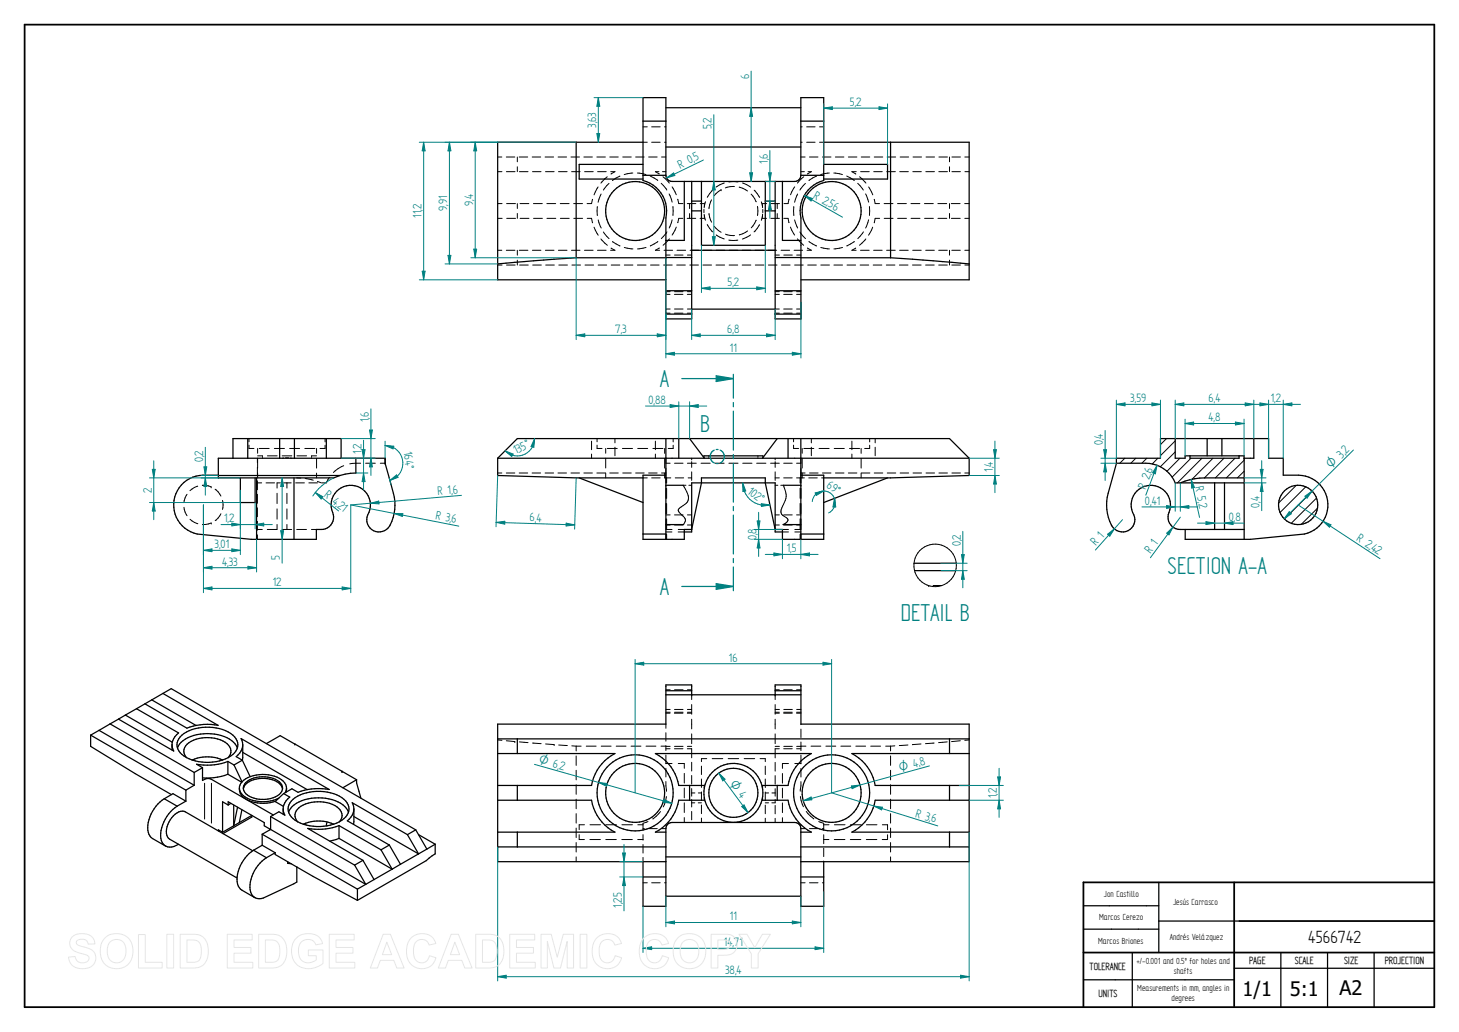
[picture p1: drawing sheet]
<svg xmlns="http://www.w3.org/2000/svg" width="594mm" height="420mm" viewBox="0 0 594 420" stroke-linecap="round" stroke-linejoin="round" font-family="sans-serif">
<defs><g id="words">
<g font-size="11.3" fill="#008080">
<text x="268.7" y="157.6">A</text>
<text x="285.1" y="175.9">B</text>
<text x="475.4" y="233.6">SECTION A-A</text>
<text x="268.7" y="242.3">A</text>
<text x="366.9" y="252.9">DETAIL B</text>
</g>
<g font-size="8.1">
<text x="532.7" y="383.8">4566742</text>
<text x="505.9" y="405.4">1/1</text>
<text x="525.1" y="405.4">5:1</text>
<text x="545.4" y="405.2">A2</text>
</g>
<g font-size="5.6" fill="#008080">
<text x="305" y="32.3" transform="rotate(-90 305 32.3)">6</text>
<text x="346" y="43.2">5,2</text>
<text x="242.7" y="52.1" transform="rotate(-90 242.7 52.1)">3,63</text>
<text x="289.8" y="52.7" transform="rotate(-90 289.8 52.7)">5,2</text>
<text x="283.2" y="65.7" transform="rotate(-26 283.2 65.7)">5</text>
<text x="277" y="68.7" transform="rotate(-26 277 68.7)">R 0,</text>
<text x="312.6" y="66.7" transform="rotate(-90 312.6 66.7)">1,6</text>
<text x="192.6" y="83.9" transform="rotate(-90 192.6 83.9)">9,4</text>
<text x="330.9" y="80.5" transform="rotate(29 330.9 80.5)">R 2,</text>
<text x="336.9" y="83.9" transform="rotate(29 336.9 83.9)">56</text>
<text x="171.6" y="88.7" transform="rotate(-90 171.6 88.7)">11,2</text>
<text x="182.1" y="85.9" transform="rotate(-90 182.1 85.9)">9,91</text>
<text x="296.2" y="116.5">5,2</text>
<text x="250.5" y="135.6">7,3</text>
<text x="296.1" y="135.6">6,8</text>
<text x="297.2" y="143.1">11</text>
<text x="264.1" y="164.4">0,88</text>
<text x="460.2" y="163.7">3,59</text>
<text x="492.1" y="163.7">6,4</text>
<text x="517.4" y="163.7">1,2</text>
<text x="150.1" y="171.9" transform="rotate(-90 150.1 171.9)">1,6</text>
<text x="492.1" y="171.5">4,8</text>
<text x="147.2" y="184.7" transform="rotate(-90 147.2 184.7)">1,2</text>
<text x="164.4" y="184" transform="rotate(82 164.4 184)">164°</text>
<text x="210" y="184.9" transform="rotate(-26 210 184.9)">135°</text>
<text x="449.1" y="181.3" transform="rotate(-90 449.1 181.3)">0,4</text>
<text x="548.1" y="185" transform="rotate(-45 548.1 185)">2</text>
<text x="82.8" y="188.2" transform="rotate(-90 82.8 188.2)">0,2</text>
<text x="404.3" y="192.2" transform="rotate(-90 404.3 192.2)">1,4</text>
<text x="468.8" y="193" transform="rotate(-69 468.8 193)">6</text>
<text x="61.8" y="200.7" transform="rotate(-90 61.8 200.7)">2</text>
<text x="131.8" y="202.1" transform="rotate(38 131.8 202.1)">R 4,</text>
<text x="178.3" y="201.6" transform="rotate(-5 178.3 201.6)">R 1,</text>
<text x="184.5" y="201.1" transform="rotate(-5 184.5 201.1)">6</text>
<text x="304" y="200.7" transform="rotate(37 304 200.7)">102°</text>
<text x="336.2" y="198.4" transform="rotate(34 336.2 198.4)">69°</text>
<text x="466.4" y="199.5" transform="rotate(-69 466.4 199.5)">R 2,</text>
<text x="486.6" y="198.4" transform="rotate(78 486.6 198.4)">R 5,</text>
<text x="137.2" y="206.4" transform="rotate(38 137.2 206.4)">21</text>
<text x="466.2" y="205.5">0,41</text>
<text x="488.1" y="205" transform="rotate(78 488.1 205)">2</text>
<text x="512.9" y="206.7" transform="rotate(-90 512.9 206.7)">0,4</text>
<text x="91.2" y="212.7">1,2</text>
<text x="177.2" y="211.4" transform="rotate(11 177.2 211.4)">R 3,</text>
<text x="183.6" y="212.7" transform="rotate(11 183.6 212.7)">6</text>
<text x="215.6" y="212.3" transform="rotate(2 215.6 212.3)">6,</text>
<text x="218.4" y="212.3" transform="rotate(2 218.4 212.3)">4</text>
<text x="500.4" y="212.1">0,8</text>
<text x="308" y="220" transform="rotate(-90 308 220)">0,8</text>
<text x="552" y="219.9" transform="rotate(33 552 219.9)">R 2,</text>
<text x="87.4" y="223.2">3,01</text>
<text x="320.3" y="224.9">1,5</text>
<text x="391.2" y="222.4" transform="rotate(-90 391.2 222.4)">0,2</text>
<text x="446.2" y="222.5" transform="rotate(-48 446.2 222.5)">R 1</text>
<text x="468.4" y="225.6" transform="rotate(-54 468.4 225.6)">R 1</text>
<text x="557.9" y="223.8" transform="rotate(33 557.9 223.8)">42</text>
<text x="90.5" y="230.3">4,33</text>
<text x="114" y="228" transform="rotate(-90 114 228)">5</text>
<text x="111" y="238.7">12</text>
<text x="296.8" y="269.3">16</text>
<text x="374.9" y="311.9" transform="rotate(-15 374.9 311.9)">8</text>
<text x="227.5" y="313.1" transform="rotate(16 227.5 313.1)">2</text>
<text x="405.9" y="324.9" transform="rotate(-90 405.9 324.9)">1,2</text>
<text x="372.5" y="332.4" transform="rotate(17 372.5 332.4)">R 3,</text>
<text x="378.8" y="334.4" transform="rotate(17 378.8 334.4)">6</text>
<text x="253.2" y="369.6" transform="rotate(-90 253.2 369.6)">1,25</text>
<text x="297.2" y="374.7">11</text>
<text x="294.7" y="385.2">14,71</text>
<text x="295.2" y="396.7">38,4</text>
</g>
<g font-size="5.4" fill="#008080">
<text x="542.1" y="190.9" transform="rotate(-45 542.1 190.9)">O 3,</text>
<text x="219.1" y="310.7" transform="rotate(16 219.1 310.7)">O 6,</text>
<text x="366.5" y="314.2" transform="rotate(-15 366.5 314.2)">O 4,</text>
<text x="296.9" y="319" transform="rotate(54 296.9 319)">O 4</text>
</g>
<g font-size="4.8">
<text x="443.6" y="394.9">TOLERANCE</text>
<text x="508.6" y="392.6">PAGE</text>
<text x="527.2" y="392.6">SCALE</text>
<text x="547.3" y="392.6">SIZE</text>
<text x="563.8" y="392.6">PROJECTION</text>
<text x="447.3" y="405.9">UNITS</text>
</g>
<g font-size="4.1">
<text x="449.5" y="365.2">Jon Castillo</text>
<text x="477.6" y="368.3">Jesús Carrasco</text>
<text x="447.5" y="374.6">Marcos Cerezo</text>
<text x="476.4" y="382.7">Andrés Velázquez</text>
<text x="447.2" y="384.2">Marcos Briones</text>
<text x="462.7" y="392.5">+/-0.001 and 0.5º for holes and</text>
<text x="477.9" y="396.7">shafts</text>
<text x="463.1" y="403.6">Measurements in mm, angles in</text>
<text x="477" y="407.7">degrees</text>
</g>
</g></defs>
<path d="M10 10h574v400h-574zM502.5 359.2v50.5M584 359.2h-142.9v50.8M504.6 375h79.4M441.1 387.8h142.9" fill="none" stroke="#000" stroke-width=".72"/>
<g fill="none" stroke="#000" stroke-width=".51">
<path d="M234.6 57.9v47M261.8 49.3h9.3M261.8 57.9h-59.2v56h68.5M271.1 59.9h55M271.1 43.9h55M326.1 49.3h9.3M335.4 57.9h59.2v56h-68.5M362.6 57.9v47M261.8 71.4h9.3M261.8 66.9h-26v6h26M271.1 71.4v-31.6h-9.3v33.7a12.9 12.9 0 0 1 9.3 15.2v9.2M271.1 71.4a2.53 2.53 0 0 0 2.5 2.5h50a2.53 2.53 0 0 0 2.5-2.5"/>
<path d="M278.6 73.9v24h-7.5M281.6 73.9v55.9h-10.5v-31.9M285.6 73.9v26h26v-26M315.6 73.9v54M318.6 73.9v24h7.5M326.1 71.4v-31.6h9.3v33.7a12.8 12.8 0 0 0-9.3 15.2v41.1h-10.5v-1.9M326.1 71.4h9.3M335.4 66.9h26v6h-26M281.6 81.9h4M281.6 85.9h4M311.6 81.9h4M311.6 85.9h4"/>
<path d="M234.6 104.9h36.5M234.6 104.9l-32 2.5M271.1 104.9h10.5M271.1 118.4h10.5M281.6 101.9h34M315.6 104.9h10.5M315.6 118.4h10.5M326.1 104.9h36.5M362.6 104.9l32 2.5M271.1 127.9h10.5M281.6 125.9h34M315.6 127.9h10.5"/>
<path d="M100.9 178.6v8M113.9 178.6v8M119.9 178.6v8M132.9 178.6v8M271.1 178.6v41M276.4 178.6v8M280.8 178.6l6 8M316.5 178.6l-6 8M320.9 178.6v8M326.1 178.6v41M88.9 193.5a23.4 23.4 0 0 0-10.4 .8 12.1 12.1 0 0 0-7.7 12.2 12.1 12.1 0 0 0 9.5 10.9l22 2.2h26.5v-4a5.5 5.5 0 0 0 7-4.3l-.1-1.8a8 8 0 0 1 7.1-11.9 8 8 0 0 1 6.9 12 5.1 5.1 0 0 0 3.5 6.9 5.1 5.1 0 0 0 6.3-4.2l1.2-4.9a17.2 17.2 0 0 0-.5-6.6l-3.4-12.2v-2h-67.9v8h47l2.5-1M88.9 193.6h49.5"/>
<path d="M94.9 186.6v-8h44v8M97.9 194.6v10h6v-10M104.5 194.6v25M119.7 194.6v25M144.9 186.6v6l-2.2 .1-4.3 .9M156.8 186.6v2M202.6 186.6v7l32 1h27.2M202.6 186.6h192M235.8 194.6l26 10M271.1 193.5h-9.3v26.1h16.8v-4h3l4-19v-2h26v2l4 19h3v4h16.8v-26.1h-9.3M271.1 197.6h7.1M310.6 186.4v-.8h-24v.8"/>
<path d="M319 197.6h7.1M361.4 194.6l-26 10M394.6 186.6v7l-32 1h-27.2M394.6 186.6l-8-8h-176l-8 8M261.8 217.4h9.3M271.1 213.6h7.2M278.6 216.6h3v-20h34v20h3M318.8 213.6h7.3M326.1 217.4h9.3M36.9 299.3l38.8 22.4M36.9 299.3v4.6l18.1 11.1 14.8 8.5M40.3 297.3l-3.4 2"/>
<path d="M40.3 297.3l38.8 22.4M44.8 294.7l-4.5 2.6M44.8 294.7l34.3 19.8M48.3 292.8l-3.5 1.9M48.3 292.8l22.4 13-.6-2.6M51 291.1l-2.7 1.7M51 291.1l19.1 11.1M55.6 288.5l-4.6 2.6M55.6 288.5l17.1 9.9-2 2.3-.6 2.5M59 286.6l-3.4 1.9M61.8 284.9l-2.8 1.7M61.8 284.9l18 10.5"/>
<path d="M66.3 282.3l3.4-1.9 99.6 57.5M66.3 282.3l22.5 13a22.8 22.8 0 0 0-12.7 1.2l-17.1-9.9M66.3 282.3l-4.5 2.6M271.1 282.9v-4.1h10.5v4.1M271.1 282.9v11.9h-68.5v56h68.5M271.1 281.2h10.5M271.1 282.9h55M315.6 282.9v-4.1h10.5v16h68.5v56h-68.5M315.6 281.2h10.5M70.1 303.2v2.2M72.3 304.5a10.9 10.9 0 0 1 9.3-5.6 16.1 16.1 0 0 1 14.2 4l.8 1.6M75.9 308.4a19.8 19.8 0 0 0 14.7 1"/>
<path d="M75.9 308.4a5.3 5.3 0 0 1-3.1-7.6 15 15 0 0 1 13.8-4.6 11.8 11.8 0 0 1 9.9 5.4 5.5 5.5 0 0 1-3.5 6.8M79.1 319.7l-3.4 2M79.1 314.5v5.2M82.5 312.5v5.3l1.9-.9 1.7 .4 25.2 14.5M82.5 312.5l-3.4 2M90.6 309.4a15.5 15.5 0 0 0-12.3 0M92.8 315.2l-4.2 1.2-6.1 .3M92.8 310v5.2M92.8 310a23.7 23.7 0 0 1-12.8 1.2l2.5 1.3M92.8 310l2.5 1.4M92.8 315.2l5.6 3.3M92.9 308.4a3.9 3.9 0 0 0-1.3-6.2 14.3 14.3 0 0 0-15.4 .8 3.6 3.6 0 0 0-.2 5.4"/>
<path d="M93 308.4l-2.4 1M95.3 311.4l3.2 6.9M98.7 309.5l3.1 6.7M98.7 309.5l-3.4 1.9M98.8 303.2l-.1 6.3M98.8 306.3l26.3 15.2M98.8 303.2l-.6-2.5 35.9 20.7a23.8 23.8 0 0 0-12.7 1.2l-2.5-1.5-3.4 2M98.8 303.2l-.6 2.5-2 2.4 2.5 1.4M100.1 318.6a11.3 11.3 0 0 1 14.2 .3 3.5 3.5 0 0 1-2.1 5.5 11.7 11.7 0 0 1-12.1-1.3 3.1 3.1 0 0 1 0-4.5zM108.5 302.7l5.6-3.2 31.1 18M145.2 317.5v1.3l1.7 6.1M145.2 317.5l-5.6 3.2"/>
<path d="M202.6 306.8h47.8a18 18 0 0 0-9.5 13h-38.3M210.6 300.8v6M210.6 319.8v6M280.8 319.8v6M316.5 319.8v6M386.6 300.8v6M386.6 319.8v6M394.6 300.8h-192M394.6 306.8h-47.7a18 18 0 0 1 9.5 13h38.2M66.9 325.2l5.2 3M66.9 325.2a14.1 14.1 0 0 0-6.5 13.7l1.1 2.1 5.9 3.5M66.9 325.2l3.5-2.1 5.3 3.1"/>
<path d="M72.1 328.2a14.3 14.3 0 0 0-6.4 14 3.8 3.8 0 0 0 5.1 2.4l1.9-.9M75.7 321.7v4.5M75.7 326.2l-3.6 2M88.9 338.3v-.4l1.7 .9M92.9 327.7v-1.3l14.7 8.5v1.3l2.2 1.3v.4M92.9 327.7l-2.3-1.3v12.4M94 327.1l-1.1 .6M95.2 336.2l-4.6 2.6M95.2 327.7v8.5M95.2 336.2l7.3-4.2v.7l-11.7 6.7M96.7 328.6l-1.5 7.6M97.5 321.1a7.8 7.8 0 0 0 7.7 5.2h3.8l2.4-.5 2.1-.8"/>
<path d="M98.5 329.6l-1.1 5.3M99.1 321.2a5.8 5.8 0 0 1 5.2-4 11.2 11.2 0 0 1 9.8 2.1l1 1.9M106.8 339.6l38.7 22.4M106.8 339.6v4.5M110.2 337.7l-3.4 1.9M110.2 332.4l34.2 19.8M110.2 337.7l38.7 22.3-4.5-7.8M110.2 332.4v5.3M115.3 329.4v2.1M115.3 329.4l.7 2.5-2.4-1.4-3.4 1.9M115.5 323.1l-3.5 3.2 3.4 2M115.5 323.1l2.5 1.4-2 2.3-.7 2.6"/>
<path d="M116.7 320.8l-.2 1.7M116.7 320.8l-.6 1.9M116.7 320.8a6.3 6.3 0 0 0-6.1-5.1 12.6 12.6 0 0 0-12.6 3.2 4.9 4.9 0 0 0 3.4 7.1 15.6 15.6 0 0 0 10.9 .2M118.6 326.1a17.2 17.2 0 0 1 16-3.3 8.4 8.4 0 0 1 7.5 6.6 8.4 8.4 0 0 1-7.5 6.5 17.5 17.5 0 0 1-16-3.3 4.6 4.6 0 0 1 0-6.5zM121.2 334.6a3.9 3.9 0 0 1 1.3-6.3 14.1 14.1 0 0 1 15.4 .8 3.6 3.6 0 0 1 .3 5.5M123.5 335.6a15.1 15.1 0 0 1 12.4 0M124.2 335.2v.6M133.2 334.6l-.4 1.7M138 336.1l17.1 9.9M138 336.1a23.7 23.7 0 0 1-12.7 1.2l22.5 13M138 336.1v5.2M141.9 330.7a10.9 10.9 0 0 0-9.4-5.7 15.9 15.9 0 0 0-14.1 4.1l-.9 1.6"/>
<path d="M144.1 329.4l-.1 6.2M144.1 332.4l26.3 15.2-4.5-7.8M144.1 329.4a6.3 6.3 0 0 1-2.7 4.8l17.1 9.8M144.1 329.4l-.7-2.6 22.5 13M169.3 337.9l-3.4 1.9M169.3 337.9l4.5 7.8M170.4 339.8l6.8 3.9M202.6 325.8h38.3a18 18 0 0 0 9.5 13h-47.8M210.6 338.8v6M286.8 320.8v-1h-10.4a18 18 0 0 0-9.5-13h63.5a18 18 0 0 0-9.5 13h-10.4v1M286.8 324.8v1h-10.4a18 18 0 0 1-9.5 13h4.2M310.5 324.8v1h10.4a18 18 0 0 0 9.5 13h-4.3"/>
<path d="M326.1 338.8v12M326.1 338.8a2.86 2.86 0 0 0-2.5-3.9h-50a2.83 2.83 0 0 0-2.5 3.9v6M386.6 338.8v6M394.6 325.8h-38.2a18 18 0 0 1-9.5 13h47.7M102.9 346.4l-27.4-15.9a4.7 4.7 0 0 0-5.6 2.4 7.2 7.2 0 0 0-1.3 8.3l27.9 16.3M103.2 346.2a14.4 14.4 0 0 0-6.5 13.7l1.2 2.1 5.9 3.5M103.2 346.2l5.3 3M106.8 344.1l5.2 3.1M106.8 344.1l-3.6 2.1M108.5 349.2a14.3 14.3 0 0 0-6.4 14 3.8 3.8 0 0 0 5.1 2.4l13.7-6.5v-6.1M112 347.2v.7l15.4 8.9 18.1 9.8M112 347.2l-3.5 2"/>
<path d="M117.1 350.8v.7l1.5 .2M120.9 353.1h.1M138 341.3l21.7 12.6M138 341.3l-3.7 1.1M147.8 350.3l4.5 7.8M147.8 350.3l-3.4 1.9M155.1 346l4.6 7.9M158.5 344l-3.4 2M158.5 344l4.6 7.9M159.7 353.9l-14.2 8.1M163.1 351.9l-3.4 2M173.8 345.7l-10.7 6.2"/>
<path d="M177.2 343.7l-3.4 2M177.2 343.7v3.9l-3.6 2.8-28.1 16.2M261.8 357h9.3M271.1 344.8h-68.5M271.1 344.8v24.2h-9.3v-18.2M271.1 348.9h55M326.1 350.8v18.2h9.3v-18.2M326.1 357h9.3M394.6 344.8h-68.5M471.8 359.2v28.6M145.5 362v4.6M271.1 364.9h55"/>
<path d="M441.1 368.8h30.7M441.1 378.3h30.7M471.8 375h32.8M441.1 398.9h61.4M461 387.8v22.2M502.5 394.2h81.5M521.5 387.8v22.2M540.5 387.8v22.2M559.5 387.8v22.2"/>
<circle cx="258.6" cy="85.9" r="12"/>
<circle cx="338.6" cy="85.9" r="12"/>
<circle cx="258.6" cy="322.8" r="15.5"/>
<circle cx="258.6" cy="322.8" r="12"/>
<circle cx="298.6" cy="322.8" r="10"/>
<circle cx="298.6" cy="322.8" r="12"/>
<circle cx="338.6" cy="322.8" r="12"/>
<circle cx="338.6" cy="322.8" r="15.5"/>
</g>
<g fill="none" stroke="#000" stroke-width=".41">
<path d="M261.8 51.6h1.8M261.8 57.9h1.8M265.3 51.6h3.5M265.3 57.9h3.5M270.6 51.6h.5M270.6 57.9h.5M326.1 51.6h.5M326.1 57.9h.5M328.5 51.6h3.4M328.5 57.9h3.4M333.7 51.6h1.7M333.7 57.9h1.7"/>
<path d="M202.6 69.9h1.8M202.6 63.9h1.7M206.2 63.9h3.4M206.2 69.9h3.5M210.6 63.9v2M210.6 67.9v2M211.4 63.9h3.5M211.5 69.9h3.5M216.7 63.9h3.5M216.8 69.9h3.5M221.9 63.9h3.5M222.1 69.9h3.5"/>
<path d="M227.2 63.9h3.5M227.4 69.9h3.5M232.5 63.9h3.5M232.7 69.9h3.5M237.7 63.9h3.5M238 69.9h3.5M243 63.9h3.5M243.3 69.9h3.5M243.5 76.1l-1.6 3.2M244.8 79l-1.3 3.3M247.3 72l-2.6 2.5M248 74.7l-2.3 2.7"/>
<path d="M248.3 63.9h3.4M248.7 69.9h1.7l-1.6 1M252.4 71.7l-3 1.8M253.6 63.9h3.4M257.7 70.4l-3.5 .7M258.8 63.9h3.5M259.5 70.4l3.5 .7M264.1 63.9h3.5M264.7 71.7l3.1 1.7M268.3 69.9h-1.4l1.5 .9M269.2 74.6l2.3 2.8M269.4 63.9h1.7"/>
<path d="M269.7 69.9h1.4M270 72l2.5 2.5M272.5 79l1.2 3.3M273.7 76.1l1.7 3.2M290.2 77.4l-2.2 2.9M293.6 77.3h.1M293.6 77.3l-2.8 2.4M294.9 74.5l-3.3 1.7M296.8 74.1h3.7M299 75.9l-1.7 .1-1.9 .5M301 76.2l3.4 1.6M302.3 74.5l3.3 1.7"/>
<path d="M305.9 79l2 3.2M307.1 77.4l2.2 3M323.6 76.1l-1.7 3.2M324.8 79l-1.3 3.3M326.1 63.9h1.7M326.1 69.9h1.4M327.3 72l-2.6 2.5M327.9 74.7l-2.2 2.7M329 69.9h1.4l-1.6 .9M329.6 63.9h3.5M332.4 71.7l-3 1.8M334.9 63.9h3.5"/>
<path d="M337.7 70.4l-3.5 .7M339.5 70.4l3.5 .7M340.1 63.9h3.5M344.8 71.7l3 1.7M345.4 63.9h3.5M348.7 69.9h-1.8l1.6 1M349.2 74.6l2.3 2.8M350 72l2.6 2.5M350.4 69.9h3.5M350.7 63.9h3.5M352.5 79l1.2 3.3M353.7 76.1l1.7 3.2"/>
<path d="M355.8 69.9h3.4M356 63.9h3.4M361.1 69.9h3.5M361.2 63.9h3.5M366.3 69.9h3.6M366.5 63.9h3.5M371.7 69.9h3.5M371.8 63.9h3.4M377 69.9h3.5M377.1 63.9h3.4M382.3 69.9h3.5M382.3 63.9h3.5"/>
<path d="M386.6 63.9v2M386.6 67.9v2M387.6 63.9h3.5M387.6 69.9h3.5M392.8 63.9h1.8M392.9 69.9h1.7M202.6 88.9h1.9M202.6 82.9h1.8M206.3 82.9h3.6M206.3 88.9h3.6M210.6 82.9v2M210.6 86.9v2"/>
<path d="M211.7 82.9h3.6M211.8 88.9h3.6M217.2 82.9h3.6M217.2 88.9h3.6M222.7 82.9h3.6M222.7 88.9h3.6M228.1 82.9h3.6M228.2 88.9h3.6M233.6 82.9h3.6M233.6 88.9h3.6M239.1 88.9h1.8l.4 1.8M241.3 81.2l-.4 1.7h-1.9"/>
<path d="M241.9 92.5l1.7 3.3M243.2 84.2v3.5M243.6 89.5l1.2 3.3M244.7 97.3l2.6 2.6M245.7 94.4l2.3 2.8M249.4 98.3l3.1 1.8M267.9 98.3l-3.1 1.8M271.6 94.4l-2.3 2.8M272.6 97.2l-2.6 2.7M273.7 89.5l-1.2 3.3M274 84.1v3.6M275.4 92.5l-1.7 3.2"/>
<path d="M276 81.1l.4 1.8h1.7M278 88.9h-1.6l-.4 1.8M279.8 88.9h3.5M279.9 82.9h3.4M280.8 82.9v2M280.8 87v1.9M285.1 82.9h1.7v.4M286.6 85.3v1.3M286.7 87.2l.1 .7M286.8 88.6v.3h-1.7M286.8 83.7v.2M286.8 87.9v.3"/>
<path d="M286.8 83.9l-.1 .7M286.8 87.9l.4 1.8M287.3 82.1l-.5 1.8M288 91.4l2.1 3M288.7 86.9l1.1 3.6M289.7 81.4l-1 3.6M290.8 92.1l2.8 2.5M291.6 95.6l3.3 1.7M295.4 95.3l1.9 .5 1.8 .1M300.4 97.7h-3.6M304.4 94l-1.9 1.2-1.5 .4M305.6 95.6l-3.3 1.7"/>
<path d="M307.9 89.6l-2 3.2M308.4 84v3.8M309.2 91.4l-2.2 3M310 82.2l.5 1.7M310.5 88.6v.3h1.6M310.5 83.7v.2M310.5 87.9v.3M310.5 83.9v.6M310.5 87.9l-.5 1.8M310.5 87.2v.7M310.6 85.3v1.3M312.2 82.9h-1.7v.4"/>
<path d="M313.9 88.9h3.5M314 82.9h3.4M316.5 82.9v2M316.5 87v1.9M319.1 88.9h1.8l.4 1.8M321.3 81.1l-.4 1.8h-1.7M321.9 92.5l1.6 3.2M323.2 84.2l.1 3.5M323.5 89.5l1.3 3.3M324.7 97.2l2.5 2.7M325.7 94.4l2.3 2.8M329.4 98.3l3.1 1.8"/>
<path d="M347.9 98.3l-3.1 1.8M351.6 94.4l-2.3 2.8M352.5 97.3l-2.5 2.6M353.7 89.5l-1.2 3.3M354 84.1v3.6M355.3 92.5l-1.7 3.3M356 81.2l.4 1.7h1.7M358.2 88.9h-1.8l-.4 1.8M360 82.9h3.6M360 88.9h3.6M365.5 82.9h3.6M365.5 88.9h3.6"/>
<path d="M370.9 82.9h3.7M371 88.9h3.6M376.4 82.9h3.6M376.5 88.9h3.6M381.9 82.9h3.6M381.9 88.9h3.6M386.6 82.9v2M386.6 86.9v2M387.3 82.9h3.6M387.4 88.9h3.6M392.8 82.9h1.8M392.8 88.9h1.8"/>
<path d="M202.6 101.9h1.7M202.6 107.9h1.8M206.2 101.9h3.5M206.2 107.9h3.6M210.6 101.9v2M210.6 105.9v2M211.4 101.9h3.6M211.6 107.9h3.5M216.8 101.9h3.5M216.9 107.9h3.5M222.1 101.9h3.5M222.2 107.9h3.5"/>
<path d="M227.4 101.9h3.5M227.5 107.9h3.5M232.7 101.9h3.5M232.9 107.9h3.5M238 101.9h3.5M238.2 107.9h3.5M243.3 101.9h3.5M243.5 107.9h3.6M248.8 101l1.6 .9h-1.8M248.9 107.9h3.5M254.2 100.8l3.5 .5M254.2 107.9h3.5"/>
<path d="M259.5 107.9h3.6M263.1 100.8l-3.5 .5M264.9 107.9h3.5M268.5 101l-1.6 .9h1.7M270.2 107.9h3.5M270.4 101.9h3.5M271.1 118.7h1.8M271.1 103.8h1.8M271.1 119.8h1.7M274.6 119.8h3.5M274.7 118.7h3.4M274.7 103.8h3.4"/>
<path d="M275.5 107.9h3.6M275.7 101.9h3.5M279.9 119.8h1.7M279.9 118.7h1.7M279.9 103.8h1.7M280.9 107.9h3.5M281 101.9h3.5M286.2 107.9h3.5M286.3 101.9h3.5M291.5 107.9h3.6M291.6 101.9h3.5M296.9 101.9h3.4"/>
<path d="M296.9 107.9h3.5M302.2 101.9h3.4M302.2 107.9h3.5M307.5 101.9h3.4M307.5 107.9h3.6M312.8 101.9h3.4M312.9 107.9h3.5M315.6 103.8h1.8M315.6 118.7h1.7M315.6 119.8h1.7M318 101.9h3.5M318.2 107.9h3.5"/>
<path d="M319.1 118.7h3.5M319.1 119.8h3.5M319.1 103.8h3.5M323.3 101.9h3.5M323.5 107.9h3.6M324.4 118.7h1.7M324.4 119.8h1.7M324.4 103.8h1.7M328.8 101l1.6 .9h-1.8M328.9 107.9h3.5M334.2 107.9h3.5M334.2 100.8l3.5 .5"/>
<path d="M339.5 107.9h3.6M343.1 100.8l-3.6 .5M344.9 107.9h3.5M348.4 101l-1.5 .9h1.7M350.2 107.9h3.5M350.4 101.9h3.5M355.6 107.9h3.5M355.7 101.9h3.5M360.9 107.9h3.5M361 101.9h3.5M366.2 107.9h3.5M366.3 101.9h3.5"/>
<path d="M371.6 107.9h3.5M371.6 101.9h3.5M376.9 107.9h3.5M376.9 101.9h3.5M382.2 107.9h3.5M382.2 101.9h3.5M386.6 101.9v2M386.6 105.9v2M387.6 107.9h3.5M387.6 101.9h3.4M392.8 101.9h1.8M392.9 107.9h1.7"/>
<path d="M271.1 125.8h1.8M271.1 127.5h1.7M274.6 127.5h3.5M274.7 125.8h3.4M279.9 127.5h1.7M279.9 125.8h1.7M315.6 127.5h1.7M315.6 125.8h1.7M319.1 127.5h3.5M319.1 125.8h3.5M324.4 127.5h1.7M324.4 125.8h1.7"/>
<path d="M101.4 178.6v1.3M132.4 178.6v1.3M240.9 179.6v3.5M243.1 178.6v1.3M250.4 178.6v1.7M266.9 179.6v3.5M274.1 178.6v1.3M323.1 178.6v1.3M330.4 178.6v1.7M346.9 179.6v3.5M354.1 178.6v1.3M356.4 178.6v1.7"/>
<path d="M80.5 198l-1.3 .5-1.9 1.3M82.4 197.6h1.3l2.3 .6M86 198.2h.1M87.6 199.2l1.2 1 1.2 1.8M101.4 181.2v1.4h2M104.8 196.6h1.7M104.8 186.6l.1 8M104.8 195.7v3.7M104.9 185.6h1.9l.1 .3M104.9 182.6v1.9M105.5 182.6h4.1M106.9 186.3v.3"/>
<path d="M108.3 196.6h3.5M108.9 185.6h4M111.7 182.6h4.1M114.2 196.6h-1.4v2.1M114.9 185.6h3.9M115.5 186.5l-.6 .1M115.6 196.6h3M116.2 186.4h1.4M116.8 196.6v2.1M117.9 182.6h4.1M118.2 186.5l.7 .1M120.4 196.6h3.5"/>
<path d="M120.8 194.6h1.7M120.9 185.6h3.9M124.1 182.6h4.1M124.2 194.8l3.3 .7M125.8 196.6h3.5M126.9 186.3v.3M128.9 185.6h-2v.3M128.9 182.6v2M128.9 186.6v4M128.9 192.6v2M129.2 196l1.6 .6M132.4 181.3v1.3h-2.1"/>
<path d="M134.1 194.4l-1.2 2.2h-1.8M139.9 189.6l-2.2 1.2-1.9 1.6M146.8 188.6l-4.4 .2M148.9 188.6h3.9M154.8 188.6h2M202.6 192.6h1.7M206.2 192.6h3.4M211.4 192.6h3.5M216.7 192.6h3.4M221.9 192.6h3.5M227.2 192.6h3.5M232.5 192.6h3.5"/>
<path d="M237.7 192.6h3.5M240.9 184.9v1.7M243 192.6h3.5M243.1 181.2v1.4h2M246.6 182.6v1.9M246.6 186.6v3.9M246.6 192.6v2M247.3 182.6h4M248.3 192.6h3.4M250.4 182.1v3.4M253.4 182.6h4.1M253.6 192.6h3.4"/>
<path d="M258.8 192.6h3.5M259.7 182.6h4M261.8 194.6h1.8M264.1 192.6h3.5M265.3 194.6h3.5M265.8 182.6h4.2M266.9 184.9v1.7M269.4 192.6h1.7M270.6 194.6h2.5M270.6 182.6v2M270.6 186.6v4M270.6 192.6v2"/>
<path d="M271.1 198.8v4.1M271.1 188.6h1.8M271.1 186.6v2M271.1 190.6v2.6M271.1 193.9v2.7M271.1 197.6h.1M271.4 194.6v2.1M271.4 198.8v4.1M274.1 181.3v1.3h-2M274.7 188.6h3.4M274.9 194.6h3.5M279.3 197.6h-1.1l.1 .2a8.9 8.9 0 0 1 2 5.5l-.1 .4a10.7 10.7 0 0 1-3.8 3.5l-.2 .8 1.4 1.6a2.31 2.31 0 0 1 .7 4"/>
<path d="M279.9 188.6h3.6M280.2 194.6h1.4M280.5 197.6h1.1M281.6 186.6v.6M281.6 188v2.3M281.6 192.1v3.5M285.4 188.6h3.8M288.6 185.6v.3M288.6 186.3v.3M291.1 188.6h3.7M296.8 188.6h3.7M302.4 188.6h3.8"/>
<path d="M308.1 188.6h3.8M308.6 185.6v.3M308.6 186.3v.3M313.8 188.6h3.5M315.6 194.6h1.7M315.6 192.1v3.5M315.6 197.6h1.1M315.6 186.6v.6M315.6 188v2.3M317.9 197.6h1.1a7.5 7.5 0 0 1-.3 8.4 2.76 2.76 0 0 0 1.2 4.6 1.21 1.21 0 0 1 .9 1.2 1.21 1.21 0 0 1-.8 1.1l-1.2 .7M319.1 194.6h3.5M319.1 188.6h3.5"/>
<path d="M323.1 181.2v1.4h2.1M324.4 194.6h3.1M325.8 194.6v2M325.8 198.8v4.1M326.1 198.8v4.1M326.1 186.6v2h-1.7M326.1 190.6v2.7M326.1 194v2.7M326.1 192.6h1.7M326.1 197.6h.1M326.6 182.6v1.9M326.6 186.6v3.9"/>
<path d="M326.6 192.6v2M327.3 182.6h4.1M329.3 194.6h3.5M329.6 192.6h3.5M330.4 182.1v3.4M333.5 182.6h4.1M334.6 194.6h.8M334.9 192.6h3.5M339.7 182.6h4.1M340.2 192.6h3.5M345.4 192.6h3.5M345.9 182.6h4.1"/>
<path d="M346.9 184.9v1.7M350.6 182.6v2M350.6 186.6v4M354.1 181.3v1.3h-2M354.2 192.6h-3.5l-.1 2M356 192.6h3.4M356.4 182.1v3.4M361.3 192.6h3.4M366.5 192.6h3.5M371.8 192.6h3.4M377.1 192.6h3.4M382.3 192.6h3.5"/>
<path d="M387.6 192.6h3.5M392.8 192.6h1.8M74.9 206.5l.4 1.9 .9 1.6M76.2 201.3l-.9 1.4-.4 1.9M77.4 211.4l1.8 1.3 1.4 .5M86 212.9l-3.6 .7M86 212.9h.1M90 209.2l-1.2 1.7-1.2 1.1M90.6 203.8l.2 1.8-.2 1.8M104.8 215.6h2M104.8 201.3v3.6M104.8 206.8v3.6"/>
<path d="M104.8 212.3v3.6M104.8 217.8v1.8M112.8 213.5v2.1h-4M112.8 200.8v4.2M112.8 207.2v4.2M114.8 215.6h4M116.8 200.8v4.2M116.8 207.2v4.2M116.8 213.5v2.1M120.8 215.6h4M126.8 215.6h2M271.1 205v4.1"/>
<path d="M271.1 211.2v4.2M271.1 217.5v2.1M271.1 216.6h2.5M271.1 213.7h1.8M271.1 209.6h1.8M271.1 215.6h2.5M271.4 205v4.2M271.4 211.3v4.1M271.4 217.6v2M274.7 213.7h3.4M274.7 209.6h3.4M276.1 216.6h2.5"/>
<path d="M276.2 215.6h2.4M279.9 213.7h1.7M279.9 209.6h1.7M315.6 213.7h1.7M315.6 209.6h1.7M318.6 215.6h2.4M318.6 216.6h2.4M319.1 213.7h3.5M319.1 209.6h3.5M323.6 215.6h2.5M323.6 216.6h2.5M324.4 213.7h1.7"/>
<path d="M324.4 209.6h1.7M325.8 205v4.1M325.8 211.2v4.2M325.8 217.5v2.1M326.1 205v4.2M326.1 211.3v4.1M326.1 217.6v2M271.1 280.8h1.8M271.1 290h1.8M271.1 288.8h1.8M271.1 294.8v1.7M271.1 298.3v3.5"/>
<path d="M271.1 290.4h1.7M274.6 290.4h3.5M274.7 280.8h3.4M274.7 290h3.4M274.7 288.8h3.4M279.9 290.4h1.7M279.9 280.8h1.7M279.9 290h1.7M279.9 288.8h1.7M281.6 282.9v1.9M281.6 286.9v3.9M281.6 292.8v4"/>
<path d="M281.6 298.8v4M315.6 288.8h1.8M315.6 280.8h1.7M315.6 290.4h1.7M315.6 282.9v1.9M315.6 286.9v3.9M315.6 292.8v4M315.6 298.8v4M315.6 290h1.7M319.1 280.8h3.5M319.1 290.4h3.5M319.1 290h3.5"/>
<path d="M319.1 288.8h3.5M324.4 280.8h1.7M324.4 290.4h1.7M324.4 290h1.7M324.4 288.8h1.7M326.1 294.8v.2M326.1 296.8v3.5M83.3 318.9v14.6M86.1 318.9v16.2M202.6 301.2l1.8 .2M206.2 301.6l3.4 .3M209.6 301.9h.1"/>
<path d="M211.5 302l3.5 .3M216.8 302.5l3.5 .3M222.2 302.9l3.4 .2M225.6 303.1h.1M227.5 303.3l3.5 .2M232.8 303.7l1.8 .1M234.6 303.8h2M234.6 303.8v1.9M234.6 307.8v3.8M234.6 313.6v3.9M234.6 319.5v3.9M238.7 303.8h4"/>
<path d="M244.8 303.8h4M250.9 303.8h4M257 303.8h4M263.1 303.8h4M269.1 303.8h2M271.1 303.9h1.8M271.1 303.6v2M271.1 307.4v3.5M271.1 312.8v3.5M271.1 318.2l.3 4M271.1 304.8h1.7M271.1 310.9h2.5"/>
<path d="M274.6 304.8h3.5M274.7 303.9h3.4M276.2 310.9h2.4v1.9M278.6 314.9v3.9M279.9 304.8h1.7M279.9 303.9h1.7M281.6 310.3v3.6M281.6 315.7v3.5M281.6 306.8h1.9M281.6 304.8v3.7M285.4 306.8h3.7M285.6 311.9v3.4"/>
<path d="M285.6 317.2v3.4M287.8 308.9h-2.2v1.2M290 308.9h4.3M291.1 306.8h3.7M296.5 308.9h4.3M296.7 306.8h3.8M302.4 306.8h3.7M303 308.9h4.3M308.1 306.8h3.7M309.5 308.9h2.1v1.2M311.6 311.9v3.4M311.6 317.2v3.4"/>
<path d="M313.7 306.8h1.9M315.6 303.9h1.8M315.6 304.8h1.7M315.6 304.8v3.8M315.6 310.4v3.5M315.6 315.8v3.5M318.6 314.9v4M319.1 304.8h3.5M319.1 303.9h3.5M321 310.9h-2.4v1.9M323.6 310.9h2.5M324.4 304.8h1.7"/>
<path d="M324.4 303.9h1.7M326.1 302.1v3.5M326.1 307.4v3.6M326.1 312.8v3.6M326.1 318.2l-.3 3.9M326.1 303.8h2.1M330.2 303.8h4M336.3 303.8h4M342.4 303.8h4M348.5 303.8h4M354.5 303.8h4.1M360.6 303.8h2"/>
<path d="M362.6 303.8v1.9M362.6 307.8v3.8M362.6 313.6v3.9M362.6 319.5v3.9M364.4 303.7l-1.8 .1M369.7 303.3l-3.5 .2M371.6 303.1l-.1 .1M375 302.9l-3.4 .2M380.4 302.5l-3.6 .3M385.7 302l-3.5 .3M391 301.6l-3.5 .3M394.6 301.2l-1.8 .2"/>
<path d="M234.6 325.4v3.9M234.6 331.3v3.8M234.6 337.1v3.9M235.8 339.8v2h2.1M238 335.8h-2.2v2M240.2 335.8h4.3M246.7 335.8h4.3M253.2 335.8h4.3M259.7 335.8h2.1M261.8 337.4h.6M261.8 335.7v2.1M261.8 339.8v2.3"/>
<path d="M263.9 334.5l-2.1 .9M264.2 337.4h3.4M268.9 330.4l-3.1 3M269.4 337.4h1.7M271.3 324.4l-1.2 4.1M278.6 320.8v4M278.6 326.9v3.9M278.6 332.9v2M281.6 321.1v3M281.6 322.8h1.3M281.6 325.5v3M281.6 330.4v3.4"/>
<path d="M281.6 326.9h1.3M284.3 326.9h1.3M284.3 322.8h1.3M285.6 322.4v3.5M285.6 327.7v3.6M285.6 333.1v1.8M311.6 326.9h1.3M311.6 322.5v3.5M311.6 327.8v3.5M311.6 333.1v1.8M311.6 322.8h1.4M314.3 322.8h1.3"/>
<path d="M315.6 327.9v3.4M315.6 333.2v1.7M315.6 321.1v3M315.6 325.5v1.4h-1.3M318.6 320.9v4M318.6 326.9v3.9M318.6 332.9v2M325.9 324.3l1.2 4.2M326.1 337.4h1.7M328.3 330.4l3 2.9M329.6 337.4h3.5M331.3 333.3l.1 .1"/>
<path d="M333.4 334.5l2 .9M334.9 337.4h.5M335.4 335.6v2.2M335.4 339.9v3.6M335.4 335.8h2.2M339.8 335.8h4.3M346.3 335.8h4.3M352.8 335.8h4.3M359.3 335.8h2.1v2M361.4 339.9v1.9h-2.2M362.6 325.4v3.9M362.6 331.3v3.8"/>
<path d="M362.6 337.1v3.9M234.6 343v3.9M234.6 348.9v1.9M240.2 341.8h4.3M246.7 341.8h4.2M253.2 341.8h4.3M259.7 341.8h2.1M261.8 359.4h1.8M261.8 343.8v3.5M261.8 349.1v1.7M265.3 359.4h3.5M270.6 359.4h.5"/>
<path d="M326.1 359.4h1.7M329.6 359.4h3.5M334.9 359.4h.5M335.4 345.3v3.4M335.4 350.6v.2M335.4 341.8h2.1M339.7 341.8h4.3M346.2 341.8h4.3M352.8 341.8h4.2M362.6 343v3.9M362.6 348.9v1.9"/>
</g>
<g fill="#000">
<circle cx="156.8" cy="186.6" r=".25"/>
<circle cx="156.8" cy="188.6" r=".25"/>
<circle cx="281.6" cy="282.9" r=".25"/>
<circle cx="315.6" cy="282.9" r=".25"/>
<circle cx="120.1" cy="302.9" r=".25"/>
<circle cx="139.3" cy="314" r=".25"/>
</g>
<path d="M298.6 154.1v8M298.6 163.9v1.7M298.6 167.4v15.9M298.6 185v1.8M298.6 188.6v15.8M298.6 206.2v1.7M298.6 209.7v15.9M298.6 227.4v1.7M298.6 230.8v8h-21" fill="none" stroke="#008080" stroke-width=".51"/>
<path d="M291.6 237.6l7 1.2-7 1.1z" fill="#008080"/>
<path d="M277.6 154.1h21M291.6 237.6l7 1.2-7 1.1z" fill="none" stroke="#008080" stroke-width=".51"/>
<path d="M291.6 153l7 1.1-7 1.2z" fill="#008080"/>
<path d="M291.6 153l7 1.1-7 1.2zM298.6 152.4v1.7M298.6 238.8v1.7" fill="none" stroke="#008080" stroke-width=".51"/>
<g fill="none" stroke="#000" stroke-width=".41">
<path d="M475 178.6l-2.5 2.4M478.5 179.5l-6 6M458 186.6l-2 2M462.5 186.6l-2 2M467 186.6l-2.1 2M471.5 186.6l-2.3 2.3M478.5 184l-6 6M480.4 186.6l-5.3 5.3M484.9 186.6l-7.6 7.7M489.4 186.6l-10 10M493.9 186.6l-8.5 8.5M498.4 186.6l-8 8"/>
<path d="M502.9 186.6l-8 8M506.6 191.9l-2.8 2.7M506.6 187.4l-7.2 7.2M527.8 197.7l-7.1 7.1M531.7 198.2l-10.5 10.5M534.3 200l-11.3 11.3M536.1 202.8l-10.3 10.3M536.5 206.9l-6.6 6.5"/>
</g>
<g fill="none" stroke="#000" stroke-width=".51">
<path d="M478.5 178.6v8h4.1v-1h24v1M491.5 178.6v7M497.5 178.6v7M510.5 178.6v8h-3.9v33M454.6 188.6h11.9a13.1 13.1 0 0 1 12 8h28.1M454.6 188.6v-2h17.9v-8h44v8h6v6.9a23.4 23.4 0 0 1 10.4 .8 12.1 12.1 0 0 1 7.8 12.2 12.1 12.1 0 0 1-9.6 10.9l-22 2.2h-26.5v-4M454.6 188.6l-3.4 12.2a17.4 17.4 0 0 0 2.1 14.1 5 5 0 0 0 6.9 .6 5 5 0 0 0 1-6.9 8 8 0 0 1 7.9-11 8 8 0 0 1 6.6 11.9 5 5 0 0 0 4.9 6.1h26M484.5 185.6v1h20v-1M494.6 196.6v19M498.6 196.6v19M506.6 194.6h-16a25.9 25.9 0 0 0-10 2"/>
<circle cx="528.6" cy="205.6" r="8"/>
</g>
<circle cx="506.6" cy="186.6" r=".25" fill="#000"/>
<path d="M551.1 183.2l-28.2 28M525 208.3l.8 .9-2.9 2z" fill="none" stroke="#008080" stroke-width=".41"/>
<path d="M525 208.3l.8 .9-2.9 2z" fill="#008080"/>
<path d="M531.4 202l2.8-2.1-2 2.9z" fill="none" stroke="#008080" stroke-width=".41"/>
<path d="M531.4 202l2.8-2.1-2 2.9z" fill="#008080"/>
<path d="M528.6 205.6l33.3 21.9M538.7 212.2l3.2 1.5-.6 .9z" fill="none" stroke="#008080" stroke-width=".41"/>
<path d="M538.7 212.2l3.2 1.5-.6 .9z" fill="#008080"/>
<path d="M516.5 162.9v23.7M522.5 164.6l3.5-.6v1.2zM522.5 162.9v23.7" fill="none" stroke="#008080" stroke-width=".41"/>
<path d="M522.5 164.6l3.5-.6v1.2z" fill="#008080"/>
<path d="M513 164l3.5 .6-3.5 .6z" fill="none" stroke="#008080" stroke-width=".41"/>
<path d="M513 164l3.5 .6-3.5 .6z" fill="#008080"/>
<path d="M478.5 164.6l3.5-.6v1.2zM478.5 162.9v15.7M509.5 164.6h20M510.5 162.9v15.7" fill="none" stroke="#008080" stroke-width=".41"/>
<path d="M478.5 164.6l3.5-.6v1.2z" fill="#008080"/>
<path d="M507 164l3.5 .6-3.5 .6z" fill="none" stroke="#008080" stroke-width=".41"/>
<path d="M507 164l3.5 .6-3.5 .6z" fill="#008080"/>
<path d="M454.6 162.9v23.7M469 164l3.5 .6-3.5 .6zM472.5 162.9v23.7M478.5 164.6h32" fill="none" stroke="#008080" stroke-width=".41"/>
<path d="M469 164l3.5 .6-3.5 .6z" fill="#008080"/>
<path d="M454.6 164.6l3.5-.6v1.2z" fill="none" stroke="#008080" stroke-width=".41"/>
<path d="M454.6 164.6l3.5-.6v1.2z" fill="#008080"/>
<path d="M454.6 164.6h17.9M448.3 186.6h6.3M448.3 188.6h6.3M449.4 183.1h1.2l-.6 3.5z" fill="none" stroke="#008080" stroke-width=".41"/>
<path d="M449.4 183.1h1.2l-.6 3.5z" fill="#008080"/>
<path d="M450 188.6l.6 3.5h-1.2z" fill="none" stroke="#008080" stroke-width=".41"/>
<path d="M450 188.6l.6 3.5h-1.2z" fill="#008080"/>
<path d="M450 175.3v20.3M506.6 196.6h8.9M506.6 194.6h8.9M513.8 196.6l.5 3.5h-1.1z" fill="none" stroke="#008080" stroke-width=".41"/>
<path d="M513.8 196.6l.5 3.5h-1.1z" fill="#008080"/>
<path d="M513.2 191.1h1.1l-.5 3.5z" fill="none" stroke="#008080" stroke-width=".41"/>
<path d="M513.2 191.1h1.1l-.5 3.5z" fill="#008080"/>
<path d="M513.8 187.6v20.3M475.1 217.1l2.5-2.5-1.6 3.2zM480.6 210.6l-12.2 16.5" fill="none" stroke="#008080" stroke-width=".41"/>
<path d="M475.1 217.1l2.5-2.5-1.6 3.2z" fill="#008080"/>
<path d="M451 217.5l2.8-2.2-1.9 3zM457.1 211.6l-11.1 12.3" fill="none" stroke="#008080" stroke-width=".41"/>
<path d="M451 217.5l2.8-2.2-1.9 3z" fill="#008080"/>
<path d="M485 195.2l1.4 3.3-1.2 .2zM485 195.2l3.4 15.5" fill="none" stroke="#008080" stroke-width=".41"/>
<path d="M485 195.2l1.4 3.3-1.2 .2z" fill="#008080"/>
<path d="M498.6 213l3.5-.6v1.2z" fill="none" stroke="#008080" stroke-width=".41"/>
<path d="M498.6 213l3.5-.6v1.2z" fill="#008080"/>
<path d="M491.1 212.4l3.5 .6-3.5 .6z" fill="none" stroke="#008080" stroke-width=".41"/>
<path d="M491.1 212.4l3.5 .6-3.5 .6z" fill="#008080"/>
<path d="M471.1 189.4l-4.6 12.2M471.1 189.4l-.7 3.5-1.1-.4zM487.6 213h19" fill="none" stroke="#008080" stroke-width=".41"/>
<path d="M471.1 189.4l-.7 3.5-1.1-.4z" fill="#008080"/>
<path d="M478.5 196.6v11.6M480.6 196.6v11.6M480.6 206.4l3.5-.6v1.2z" fill="none" stroke="#008080" stroke-width=".41"/>
<path d="M480.6 206.4l3.5-.6v1.2z" fill="#008080"/>
<path d="M475 205.8l3.5 .6-3.5 .6z" fill="none" stroke="#008080" stroke-width=".41"/>
<path d="M475 205.8l3.5 .6-3.5 .6z" fill="#008080"/>
<path d="M302.4 196.6l1.3 3.3-1.2 .2zM465 206.4h22.6" fill="none" stroke="#008080" stroke-width=".41"/>
<path d="M302.4 196.6l1.3 3.3-1.2 .2z" fill="#008080"/>
<path d="M310 205.1l3.5 .5-3.5 .6z" fill="none" stroke="#008080" stroke-width=".41"/>
<path d="M310 205.1l3.5 .5-3.5 .6z" fill="#008080"/>
<path d="M302.4 196.6a9.2 9.2 0 0 0 11.1 9M383.1 229.3h10.7M383.2 232.3h10.6M392 232.3l.6 3.5h-1.1z" fill="none" stroke="#008080" stroke-width=".41"/>
<path d="M290.8 183.3a2.86 2.86 0 0 0-1.6 2.6 2.86 2.86 0 0 0 1.7 2.6M291.6 183h.8M291.7 188.7h.8M293.2 183.3a2.86 2.86 0 0 1 1.7 2.6 2.86 2.86 0 0 1-1.6 2.6" fill="none" stroke="#008080" stroke-width=".51"/>
<path d="M372.1 229.3h17.2M372.4 232.3h16.7" fill="none" stroke="#000" stroke-width=".51"/>
<g fill="none" stroke="#000" stroke-width=".41">
<path d="M378.1 238.4h.1M379.9 238.4h3.5"/>
<circle cx="380.8" cy="230.2" r="8.6"/>
</g>
<path d="M392 232.3l.6 3.5h-1.1z" fill="#008080"/>
<path d="M391.5 225.8h1.1l-.6 3.5z" fill="none" stroke="#008080" stroke-width=".41"/>
<path d="M391.5 225.8h1.1l-.6 3.5z" fill="#008080"/>
<path d="M305.3 70.4h1.1l-.5 3.5zM392 216.3v23" fill="none" stroke="#008080" stroke-width=".41"/>
<path d="M305.3 70.4h1.1l-.5 3.5z" fill="#008080"/>
<path d="M305.9 43.9l.5 3.5h-1.1z" fill="none" stroke="#008080" stroke-width=".41"/>
<path d="M305.9 43.9l.5 3.5h-1.1z" fill="#008080"/>
<path d="M305.9 29v44.9M271.4 72.4l2.9-2 .5 1.1zM286.4 65.2l-15 7.2" fill="none" stroke="#008080" stroke-width=".41"/>
<path d="M271.4 72.4l2.9-2 .5 1.1z" fill="#008080"/>
<path d="M191.7 57.9h42.9M193.5 57.9l.6 3.5h-1.2zM191.7 104.9h42.9" fill="none" stroke="#008080" stroke-width=".41"/>
<path d="M193.5 57.9l.6 3.5h-1.2z" fill="#008080"/>
<path d="M192.9 101.4h1.2l-.6 3.5z" fill="none" stroke="#008080" stroke-width=".41"/>
<path d="M192.9 101.4h1.2l-.6 3.5z" fill="#008080"/>
<path d="M181.2 57.9h21.4M183 57.9l.6 3.5h-1.2zM193.5 57.9v47M181.2 107.4h21.4" fill="none" stroke="#008080" stroke-width=".41"/>
<path d="M183 57.9l.6 3.5h-1.2z" fill="#008080"/>
<path d="M182.4 104h1.2l-.6 3.4z" fill="none" stroke="#008080" stroke-width=".41"/>
<path d="M182.4 104h1.2l-.6 3.4z" fill="#008080"/>
<path d="M170.7 57.9h31.9M183 57.9v49.5M170.7 113.9h31.9M171.9 110.4h1.2l-.6 3.5z" fill="none" stroke="#008080" stroke-width=".41"/>
<path d="M171.9 110.4h1.2l-.6 3.5z" fill="#008080"/>
<path d="M172.5 57.9l.6 3.5h-1.2z" fill="none" stroke="#008080" stroke-width=".41"/>
<path d="M172.5 57.9l.6 3.5h-1.2z" fill="#008080"/>
<path d="M172.5 57.9v56M327.5 79.6l15.6 8.8M327.5 79.6l3.3 1.2-.6 1z" fill="none" stroke="#008080" stroke-width=".41"/>
<path d="M327.5 79.6l3.3 1.2-.6 1z" fill="#008080"/>
<path d="M135.9 194.6a21.9 21.9 0 0 0-8.5 7.3M128.4 200.5l9.5 7.5M128.4 200.5l3.1 1.7-.7 1z" fill="none" stroke="#008080" stroke-width=".41"/>
<path d="M128.4 200.5l3.1 1.7-.7 1z" fill="#008080"/>
<path d="M142.8 205.6l44 8.6M160.5 209l3.5 .1-.2 1.2z" fill="none" stroke="#008080" stroke-width=".41"/>
<path d="M160.5 209l3.5 .1-.2 1.2z" fill="#008080"/>
<path d="M150.8 204.9l3.4-.9 .1 1.1zM187.9 201.7l-45.1 3.9" fill="none" stroke="#008080" stroke-width=".41"/>
<path d="M150.8 204.9l3.4-.9 .1 1.1z" fill="#008080"/>
<path d="M97.9 199.6v15.7M103.9 213.6l3.5-.6v1.1zM103.9 204.6v10.7" fill="none" stroke="#008080" stroke-width=".41"/>
<path d="M103.9 213.6l3.5-.6v1.1z" fill="#008080"/>
<path d="M94.4 213l3.5 .6-3.5 .5z" fill="none" stroke="#008080" stroke-width=".41"/>
<path d="M94.4 213l3.5 .6-3.5 .5z" fill="#008080"/>
<path d="M81.9 194.6h7M81.9 193.6h7M83.6 194.6l.6 3.5h-1.1zM90 213.6h20.9" fill="none" stroke="#008080" stroke-width=".41"/>
<path d="M83.6 194.6l.6 3.5h-1.1z" fill="#008080"/>
<path d="M83.1 190.1h1.1l-.6 3.5z" fill="none" stroke="#008080" stroke-width=".41"/>
<path d="M83.1 190.1h1.1l-.6 3.5z" fill="#008080"/>
<path d="M83.6 182.1v19.5M394.6 338.8v60.6M202.6 344.8v54.6M202.6 397.6l3.5-.6v1.2z" fill="none" stroke="#008080" stroke-width=".41"/>
<path d="M202.6 397.6l3.5-.6v1.2z" fill="#008080"/>
<path d="M391.1 397l3.5 .6-3.5 .6z" fill="none" stroke="#008080" stroke-width=".41"/>
<path d="M391.1 397l3.5 .6-3.5 .6z" fill="#008080"/>
<path d="M271.1 375.6l3.6-.6v1.1zM271.1 364.9v12.4M326.1 364.9v12.4M202.6 397.6h192" fill="none" stroke="#008080" stroke-width=".41"/>
<path d="M271.1 375.6l3.6-.6v1.1z" fill="#008080"/>
<path d="M322.6 375l3.5 .6-3.5 .5z" fill="none" stroke="#008080" stroke-width=".41"/>
<path d="M322.6 375l3.5 .6-3.5 .5z" fill="#008080"/>
<path d="M261.8 369v18.8M271.1 375.6h55M335.4 363v24.8M261.8 386.1l3.5-.6v1.1z" fill="none" stroke="#008080" stroke-width=".41"/>
<path d="M261.8 386.1l3.5-.6v1.1z" fill="#008080"/>
<path d="M331.9 385.5l3.5 .6-3.5 .5z" fill="none" stroke="#008080" stroke-width=".41"/>
<path d="M331.9 385.5l3.5 .6-3.5 .5z" fill="#008080"/>
<path d="M390.6 319.8h18M394.6 325.8h14M406.8 325.8l.6 3.5h-1.2zM261.8 386.1h73.6" fill="none" stroke="#008080" stroke-width=".41"/>
<path d="M406.8 325.8l.6 3.5h-1.2z" fill="#008080"/>
<path d="M406.2 316.3h1.2l-.6 3.5z" fill="none" stroke="#008080" stroke-width=".41"/>
<path d="M406.2 316.3h1.2l-.6 3.5z" fill="#008080"/>
<path d="M335.4 42.3v24.6M357.9 43.5l3.5 .5-3.5 .6zM361.4 42.3v24.6M406.8 312.8v20" fill="none" stroke="#008080" stroke-width=".41"/>
<path d="M357.9 43.5l3.5 .5-3.5 .6z" fill="#008080"/>
<path d="M335.4 44l3.5-.5v1.1z" fill="none" stroke="#008080" stroke-width=".41"/>
<path d="M335.4 44l3.5-.5v1.1z" fill="#008080"/>
<path d="M335.4 44h26M338.6 322.8l43.2 13.5M355.8 328.2l3.5 .4-.3 1.1z" fill="none" stroke="#008080" stroke-width=".41"/>
<path d="M355.8 328.2l3.5 .4-.3 1.1z" fill="#008080"/>
<path d="M217.6 311.2l56 15.8M270.3 325.5l3.3 1.5-3.6-.4z" fill="none" stroke="#008080" stroke-width=".41"/>
<path d="M270.3 325.5l3.3 1.5-3.6-.4z" fill="#008080"/>
<path d="M243.7 318.6l3.5 .4-.3 1.1z" fill="none" stroke="#008080" stroke-width=".41"/>
<path d="M243.7 318.6l3.5 .4-.3 1.1z" fill="#008080"/>
<path d="M292.7 314.7l2.5 2.5-.9 .7zM292.7 314.7l11.9 16.1" fill="none" stroke="#008080" stroke-width=".41"/>
<path d="M292.7 314.7l2.5 2.5-.9 .7z" fill="#008080"/>
<path d="M302 328.4l1-.7 1.6 3.1z" fill="none" stroke="#008080" stroke-width=".41"/>
<path d="M302 328.4l1-.7 1.6 3.1z" fill="#008080"/>
<path d="M482.6 170.6v15M482.6 172.4l3.4-.6v1.2zM506.6 170.6v15" fill="none" stroke="#008080" stroke-width=".41"/>
<path d="M482.6 172.4l3.4-.6v1.2z" fill="#008080"/>
<path d="M503 171.8l3.6 .6-3.6 .6z" fill="none" stroke="#008080" stroke-width=".41"/>
<path d="M503 171.8l3.6 .6-3.6 .6z" fill="#008080"/>
<path d="M234.6 104.9v33.4M271.1 104.9v33.4M267.6 135.9l3.5 .6-3.5 .6zM482.6 172.4h24" fill="none" stroke="#008080" stroke-width=".41"/>
<path d="M267.6 135.9l3.5 .6-3.5 .6z" fill="#008080"/>
<path d="M234.6 136.5l3.5-.6v1.2z" fill="none" stroke="#008080" stroke-width=".41"/>
<path d="M234.6 136.5l3.5-.6v1.2z" fill="#008080"/>
<path d="M285.6 99.9v19.2M311.6 99.9v19.2M308.1 116.8l3.5 .6-3.5 .6zM234.6 136.5h36.5" fill="none" stroke="#008080" stroke-width=".41"/>
<path d="M308.1 116.8l3.5 .6-3.5 .6z" fill="#008080"/>
<path d="M285.6 117.4l3.5-.6v1.2z" fill="none" stroke="#008080" stroke-width=".41"/>
<path d="M285.6 117.4l3.5-.6v1.2z" fill="#008080"/>
<path d="M285.6 117.4h26M281.6 125.9v12.4M312.1 135.9l3.5 .6-3.5 .6zM315.6 125.9v12.4" fill="none" stroke="#008080" stroke-width=".41"/>
<path d="M312.1 135.9l3.5 .6-3.5 .6z" fill="#008080"/>
<path d="M281.6 136.5l3.5-.6v1.2z" fill="none" stroke="#008080" stroke-width=".41"/>
<path d="M281.6 136.5l3.5-.6v1.2z" fill="#008080"/>
<path d="M290.1 96.4h1.1l-.5 3.5zM281.6 136.5h34" fill="none" stroke="#008080" stroke-width=".41"/>
<path d="M290.1 96.4h1.1l-.5 3.5z" fill="#008080"/>
<path d="M290.7 73.9l.5 3.4h-1.1z" fill="none" stroke="#008080" stroke-width=".41"/>
<path d="M290.7 73.9l.5 3.4h-1.1z" fill="#008080"/>
<path d="M290.7 46.7v53.2M138.9 178.6h13.9M150.4 175.1h1.2l-.6 3.5zM138.9 186.6h13.9" fill="none" stroke="#008080" stroke-width=".41"/>
<path d="M150.4 175.1h1.2l-.6 3.5z" fill="#008080"/>
<path d="M151 186.6l.6 3.5h-1.2z" fill="none" stroke="#008080" stroke-width=".41"/>
<path d="M151 186.6l.6 3.5h-1.2z" fill="#008080"/>
<path d="M151 166.5v27.1M258.6 270.2l3.5-.6v1.2zM258.6 268.5v54.3M338.6 268.5v54.3" fill="none" stroke="#008080" stroke-width=".41"/>
<path d="M258.6 270.2l3.5-.6v1.2z" fill="#008080"/>
<path d="M335.1 269.6l3.5 .6-3.5 .6z" fill="none" stroke="#008080" stroke-width=".41"/>
<path d="M335.1 269.6l3.5 .6-3.5 .6z" fill="#008080"/>
<path d="M258.6 270.2h80M378.5 311.8l-51.4 14.2M327.1 326l3.2-1.5 .3 1.1z" fill="none" stroke="#008080" stroke-width=".41"/>
<path d="M327.1 326l3.2-1.5 .3 1.1z" fill="#008080"/>
<path d="M346.7 320l3.5-.4-3.2 1.5z" fill="none" stroke="#008080" stroke-width=".41"/>
<path d="M346.7 320l3.5-.4-3.2 1.5z" fill="#008080"/>
<path d="M394.6 186.6h12.3M394.6 193.6h12.3M404.6 183.1h1.1l-.6 3.5z" fill="none" stroke="#008080" stroke-width=".41"/>
<path d="M404.6 183.1h1.1l-.6 3.5z" fill="#008080"/>
<path d="M405.1 193.6l.6 3.5h-1.1z" fill="none" stroke="#008080" stroke-width=".41"/>
<path d="M405.1 193.6l.6 3.5h-1.1z" fill="#008080"/>
<path d="M405.1 179.6v21M205.6 183.6l3.4 1.3-.6 .9z" fill="none" stroke="#008080" stroke-width=".41"/>
<path d="M205.6 183.6l3.4 1.3-.6 .9z" fill="#008080"/>
<path d="M217.7 178.6l-.3 3.5-1.2-.3z" fill="none" stroke="#008080" stroke-width=".41"/>
<path d="M217.7 178.6l-.3 3.5-1.2-.3z" fill="#008080"/>
<path d="M217.7 178.6a7 7 0 0 1-4.4 6.5 7 7 0 0 1-7.7-1.5M202.6 193.6l-.6 20.9M234.6 194.6l-.6 20.8M230.5 213l3.5 .7-3.5 .5z" fill="none" stroke="#008080" stroke-width=".41"/>
<path d="M230.5 213l3.5 .7-3.5 .5z" fill="#008080"/>
<path d="M202 212.7l3.6-.5-.1 1.2z" fill="none" stroke="#008080" stroke-width=".41"/>
<path d="M202 212.7l3.6-.5-.1 1.2z" fill="#008080"/>
<path d="M60.9 194.6h37M62 191.1h1.2l-.6 3.5zM60.9 204.6h37M202 212.7l32 1" fill="none" stroke="#008080" stroke-width=".41"/>
<path d="M62 191.1h1.2l-.6 3.5z" fill="#008080"/>
<path d="M62.6 204.6l.6 3.5h-1.2z" fill="none" stroke="#008080" stroke-width=".41"/>
<path d="M62.6 204.6l.6 3.5h-1.2z" fill="#008080"/>
<path d="M62.6 187.6v24M252.3 350.8h9.5M252.3 357h9.5M253.5 347.3h1.2l-.6 3.5z" fill="none" stroke="#008080" stroke-width=".41"/>
<path d="M253.5 347.3h1.2l-.6 3.5z" fill="#008080"/>
<path d="M254.1 357l.6 3.6h-1.2z" fill="none" stroke="#008080" stroke-width=".41"/>
<path d="M254.1 357l.6 3.6h-1.2z" fill="#008080"/>
<path d="M272.9 164.7l3.5 .6-3.5 .6zM276.4 163.6v15M280.8 163.6v15M254.1 343.8v27" fill="none" stroke="#008080" stroke-width=".41"/>
<path d="M272.9 164.7l3.5 .6-3.5 .6z" fill="#008080"/>
<path d="M280.8 165.3l3.5-.6v1.2z" fill="none" stroke="#008080" stroke-width=".41"/>
<path d="M280.8 165.3l3.5-.6v1.2z" fill="#008080"/>
<path d="M271.1 127.7v18.1M326.1 123v22.8M271.1 144l3.5-.6v1.2zM262.8 165.3h25" fill="none" stroke="#008080" stroke-width=".41"/>
<path d="M271.1 144l3.5-.6v1.2z" fill="#008080"/>
<path d="M322.6 143.4l3.5 .6-3.5 .6z" fill="none" stroke="#008080" stroke-width=".41"/>
<path d="M322.6 143.4l3.5 .6-3.5 .6z" fill="#008080"/>
<path d="M271.1 144h55M82.8 205.6v35.7M142.8 205.6v35.7M139.3 239l3.5 .6-3.5 .6z" fill="none" stroke="#008080" stroke-width=".41"/>
<path d="M139.3 239l3.5 .6-3.5 .6z" fill="#008080"/>
<path d="M82.8 239.6l3.5-.6v1.2z" fill="none" stroke="#008080" stroke-width=".41"/>
<path d="M82.8 239.6l3.5-.6v1.2z" fill="#008080"/>
<path d="M339.8 202.9l.5 3.5h-1.1zM82.8 239.6h60" fill="none" stroke="#008080" stroke-width=".41"/>
<path d="M339.8 202.9l.5 3.5h-1.1z" fill="#008080"/>
<path d="M331.9 200.7l3.5-.8-3 1.8z" fill="none" stroke="#008080" stroke-width=".41"/>
<path d="M331.9 200.7l3.5-.8-3 1.8z" fill="#008080"/>
<path d="M318.6 219.6v7.9M326.1 219.6v7.9M330.7 204.2a4.7 4.7 0 0 1 7.4-3.5 4.7 4.7 0 0 1-.7 8.1M315.1 225.1l3.5 .6-3.5 .6z" fill="none" stroke="#008080" stroke-width=".41"/>
<path d="M315.1 225.1l3.5 .6-3.5 .6z" fill="#008080"/>
<path d="M326.1 225.7l3.5-.6v1.2z" fill="none" stroke="#008080" stroke-width=".41"/>
<path d="M326.1 225.7l3.5-.6v1.2z" fill="#008080"/>
<path d="M307.1 215.6h11.5M307.1 219.6h11.5M308.3 212.1h1.1l-.5 3.5zM311.6 225.7h21.5" fill="none" stroke="#008080" stroke-width=".41"/>
<path d="M308.3 212.1h1.1l-.5 3.5z" fill="#008080"/>
<path d="M308.9 219.6l.5 3.5h-1.1z" fill="none" stroke="#008080" stroke-width=".41"/>
<path d="M308.9 219.6l.5 3.5h-1.1z" fill="#008080"/>
<path d="M156.8 179.6v7M158.5 194.6l.7 2.7M158.7 195.6l2.8-2.3 .6 1.1zM308.9 208.6v18" fill="none" stroke="#008080" stroke-width=".41"/>
<path d="M158.7 195.6l2.8-2.3 .6 1.1z" fill="#008080"/>
<path d="M156.8 181.4l3.6 .3-.3 1.1z" fill="none" stroke="#008080" stroke-width=".41"/>
<path d="M156.8 181.4l3.6 .3-.3 1.1z" fill="#008080"/>
<path d="M144.9 192.6h4.9M148 192.6l.6 3.5h-1.2zM156.8 181.4a7.2 7.2 0 0 1 7.2 6.2 7.2 7.2 0 0 1-5.3 8" fill="none" stroke="#008080" stroke-width=".41"/>
<path d="M148 192.6l.6 3.5h-1.2z" fill="#008080"/>
<path d="M147.4 183.1h1.2l-.6 3.5z" fill="none" stroke="#008080" stroke-width=".41"/>
<path d="M147.4 183.1h1.2l-.6 3.5z" fill="#008080"/>
<path d="M241.9 39.8h19.9M243.6 39.8l.6 3.5h-1.2zM148 179.2v20.4" fill="none" stroke="#008080" stroke-width=".41"/>
<path d="M243.6 39.8l.6 3.5h-1.2z" fill="#008080"/>
<path d="M243 54.4h1.2l-.6 3.5z" fill="none" stroke="#008080" stroke-width=".41"/>
<path d="M243 54.4h1.2l-.6 3.5z" fill="#008080"/>
<path d="M243.6 39.8v18.1M114.9 194.6l.6 3.5h-1.2z" fill="none" stroke="#008080" stroke-width=".41"/>
<path d="M114.9 194.6l.6 3.5h-1.2z" fill="#008080"/>
<path d="M114.3 216.1h1.2l-.6 3.5z" fill="none" stroke="#008080" stroke-width=".41"/>
<path d="M114.3 216.1h1.2l-.6 3.5z" fill="#008080"/>
<path d="M114.9 194.6v34.7M82.8 205.6v27.3M104.5 219.6v13.3M101 230.5l3.5 .6-3.5 .6z" fill="none" stroke="#008080" stroke-width=".41"/>
<path d="M101 230.5l3.5 .6-3.5 .6z" fill="#008080"/>
<path d="M82.8 231.1l3.5-.6v1.2z" fill="none" stroke="#008080" stroke-width=".41"/>
<path d="M82.8 231.1l3.5-.6v1.2z" fill="#008080"/>
<path d="M97.9 199.6v26.2M82.8 205.6v20.2M82.8 231.1h21.7M82.8 224.1l3.5-.6v1.1z" fill="none" stroke="#008080" stroke-width=".41"/>
<path d="M82.8 224.1l3.5-.6v1.1z" fill="#008080"/>
<path d="M94.4 223.5l3.5 .6-3.5 .5z" fill="none" stroke="#008080" stroke-width=".41"/>
<path d="M94.4 223.5l3.5 .6-3.5 .5z" fill="#008080"/>
<path d="M311.7 73.9h3.9M312.9 70.4h1.2l-.6 3.5zM311.7 81.9h3.9M82.8 224.1h15.1" fill="none" stroke="#008080" stroke-width=".41"/>
<path d="M312.9 70.4h1.2l-.6 3.5z" fill="#008080"/>
<path d="M313.5 81.9l.6 3.4h-1.2z" fill="none" stroke="#008080" stroke-width=".41"/>
<path d="M313.5 81.9l.6 3.4h-1.2z" fill="#008080"/>
<path d="M313.5 61.3v27.6" fill="none" stroke="#008080" stroke-width=".41"/>
<g fill="none" stroke="#e6e6e6" stroke-width=".41">
<path d="M29.5 381.3a6.5 6.5 0 0 1 8.5 .8l.6 2.2-2.7 .1a2.7 2.7 0 0 0-2.1-2 2.7 2.7 0 0 0-2.7 1.1 1.87 1.87 0 0 0 2.1 1.8l1.4 .4a4.4 4.4 0 0 1 4 6.2 6.4 6.4 0 0 1-9.1 1.2l-1.2-1.7-.4-1.7 2.7-.3a2.94 2.94 0 0 0 2.6 2.6 2.94 2.94 0 0 0 3.1-1.9 2.67 2.67 0 0 0-2.9-1.8 4.9 4.9 0 0 1-5-4.3l.2-1.3zM42.7 381.9a6.9 6.9 0 0 1 8.3-.9 6.9 6.9 0 0 1 3 7.8 6.7 6.7 0 0 1-8 5.4 6.7 6.7 0 0 1-5.1-8.2 6.3 6.3 0 0 1 1.8-4.1zM44.7 383.7a3.9 3.9 0 0 1 4.6-.8 3.9 3.9 0 0 1 2 4.3 3.9 3.9 0 0 1-1.9 4.3 3.9 3.9 0 0 1-4.7-.7 6.6 6.6 0 0 1 0-7.1zM56.4 380.5h2.7v11.3h6.9v2.3h-9.6zM67.9 380.4h2.8v13.7h-2.8zM73.4 380.4h5a5.7 5.7 0 0 1 6.4 6.3 6 6 0 0 1-6.3 7.4h-5.1zM76.1 382.7h1.9a3.4 3.4 0 0 1 4 3.9v1.2a3.2 3.2 0 0 1-2.5 3.9l-3.4 .1zM92.5 380.4h10.2v2.3h-7.4v3h6.9v2.4h-6.9v3.7h7.6v2.3h-10.4zM105.3 380.4h5.1a5.7 5.7 0 0 1 6.4 6.3 6 6 0 0 1-6.3 7.4h-5.2zM108.1 382.7h1.8a3.4 3.4 0 0 1 4 3.9v1.2a3.2 3.2 0 0 1-2.4 3.9l-3.4 .1zM120.7 381.9a7.3 7.3 0 0 1 9.6 .1l1.1 2.2-2.8 .5a3.8 3.8 0 0 0-4.6-2 3.8 3.8 0 0 0-2.5 4.4 4.3 4.3 0 0 0 2.3 4.5 4.3 4.3 0 0 0 5-.8v-1.7h-3.2v-2.3h5.9v5.4a8.2 8.2 0 0 1-11.4-.3 8.3 8.3 0 0 1 .6-10zM134.1 380.4h10.1v2.3h-7.4v3h6.9v2.4h-6.9v3.7h7.7v2.3h-10.4z"/>
<path d="M156 380.4h3l5.5 13.7h-2.9l-1.2-3.1h-5.6l-1.1 3.1h-2.9zM157.5 383.6l2 5.1h-3.8zM167.3 382a6 6 0 0 1 10.2 2.1l-2.8 .7a3.3 3.3 0 0 0-3.9-2.2 3.3 3.3 0 0 0-2.4 3.8 4.6 4.6 0 0 0 2.4 5.5 3.2 3.2 0 0 0 4.1-2.8l2.6 .8a6.1 6.1 0 0 1-7.2 4.3 6.1 6.1 0 0 1-4.8-6.8 7.7 7.7 0 0 1 1.8-5.4zM183.7 380.4h2.9l5.6 13.7h-2.9l-1.3-3.1h-5.5l-1.1 3.1h-2.9zM185.2 383.6l1.9 5.1h-3.7zM193.7 380.4h5a5.7 5.7 0 0 1 6.5 6.3 6 6 0 0 1-6.3 7.4h-5.2zM196.5 382.7h1.8a3.4 3.4 0 0 1 4 3.9v1.2a3.2 3.2 0 0 1-2.4 3.9l-3.4 .1zM207.6 380.4h10.1v2.3h-7.4v3h6.9v2.4h-6.9v3.7h7.7v2.3h-10.4zM220.3 380.4h4.1l2.5 9.3 2.5-9.3h4.1v13.7h-2.5l-.1-10.8-2.7 10.8h-2.7l-2.6-10.8v10.8h-2.6zM236.2 380.4h2.8v13.7h-2.8zM242.9 382a6 6 0 0 1 10.2 2.1l-2.8 .7a3.3 3.3 0 0 0-3.9-2.2 3.3 3.3 0 0 0-2.4 3.8 4.6 4.6 0 0 0 2.4 5.5 3.2 3.2 0 0 0 4.1-2.8l2.6 .8a6.1 6.1 0 0 1-7.2 4.3 6.1 6.1 0 0 1-4.8-6.8 7.7 7.7 0 0 1 1.8-5.4zM262 382a6 6 0 0 1 10.2 2.1l-2.7 .7a3.3 3.3 0 0 0-3.9-2.2 3.3 3.3 0 0 0-2.4 3.8 4.6 4.6 0 0 0 2.4 5.5 3.2 3.2 0 0 0 4.1-2.8l2.6 .8a6.1 6.1 0 0 1-7.2 4.3 6.1 6.1 0 0 1-4.8-6.8 7.7 7.7 0 0 1 1.7-5.4z"/>
<path d="M276 381.9a6.9 6.9 0 0 1 8.3-.9 6.9 6.9 0 0 1 3 7.8 6.7 6.7 0 0 1-8.1 5.4 6.7 6.7 0 0 1-5-8.2 6.3 6.3 0 0 1 1.8-4.1zM278 383.7a3.9 3.9 0 0 1 4.6-.8 3.9 3.9 0 0 1 2 4.3 3.9 3.9 0 0 1-1.9 4.3 3.9 3.9 0 0 1-4.7-.7 6.6 6.6 0 0 1 0-7.1zM289.6 380.4h5.2a4.4 4.4 0 0 1 5.3 4.3 4.4 4.4 0 0 1-5.4 4.2h-2.4v5.2h-2.7zM292.3 382.7h2.4a1.98 1.98 0 0 1 2.6 1.7 1.98 1.98 0 0 1-2.3 2.2h-2.7zM300.9 380.4h3.3l3.1 5.4 3.1-5.4h3.3l-5 7.9v5.8h-2.8v-5.8z"/>
</g>
<use href="#words"/>
</svg>
